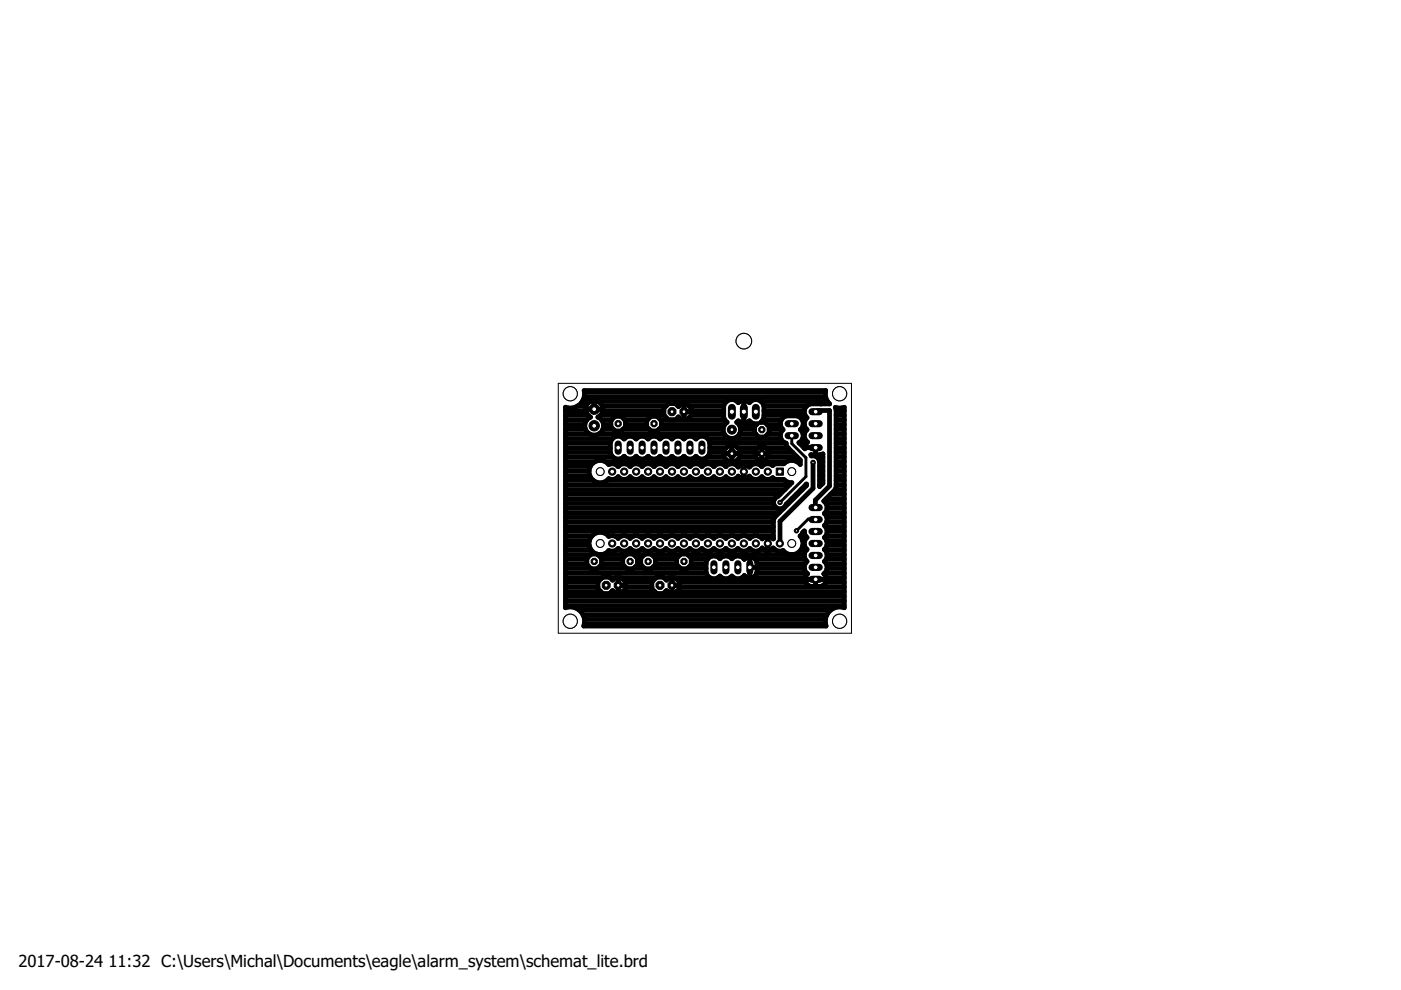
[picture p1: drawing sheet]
<svg xmlns="http://www.w3.org/2000/svg" width="297mm" height="210mm" viewBox="0 0 297 210" stroke-linecap="round" stroke-linejoin="round" font-family="sans-serif">
<defs><g id="words">
<g font-size="3.5">
<text x="3.9" y="205">2017-08-24</text>
<text x="23" y="205">11:32 C:\Users\Michal\Documents\eagle\alarm_system\schemat_lite.brd</text>
</g>
</g></defs>
<g fill="none" stroke="#000" stroke-width="1">
<path d="M119.9 95h9.5M119.9 89h4.5M119.9 97.9h6.3M119.9 99.9h5M119.9 98.9h5.3M119.9 96.9h10.1M119.9 95.9h9.5M119.9 94h9.5M119.9 93h10M119.9 92h5.1M119.9 91h4.2M119.9 90h4.1"/>
<path d="M119.9 88.1h4.8M119.9 87.1h4.2M122.4 86.1h1.8M123.5 85.1h1.6M123.9 84.1h51.2M123.9 83.1h51.1M124.1 86.8h3.7M125.2 85.1a1.85 1.85 0 0 0-1.1 1.7 1.85 1.85 0 0 0 1.1 1.7 1.99 1.99 0 0 0-.8 3 1.99 1.99 0 0 0 3.2 0 1.99 1.99 0 0 0-.8-3 1.86 1.86 0 0 0 1-1.7 1.86 1.86 0 0 0-1-1.7M125.2 85.1l.7-.2 .9 .2M126 84.9v1.9M126 86.1h.1M126 85.1h.1"/>
<path d="M126.8 85.1h27.3M127 92h26.5M127.3 88.1h13.5M127.6 89h2.1M127.7 86.1h13.5M127.8 91h2.2M127.8 87.1h13M128 90h1.5M128.3 97.9h38.5M129.7 93.2a1.64 1.64 0 0 1 2.6-.1 1.6 1.6 0 0 1 2.6 0 1.6 1.6 0 0 1 2.5 0 1.58 1.58 0 0 1 2.5 0 1.6 1.6 0 0 1 2.6 0 1.6 1.6 0 0 1 2.5 0 1.6 1.6 0 0 1 2.6 0 1.65 1.65 0 0 1 1.7-.6 1.65 1.65 0 0 1 1.2 1.3v2.2a1.66 1.66 0 0 1-1.3 1.3 1.66 1.66 0 0 1-1.6-.6 1.6 1.6 0 0 1-2.6 0 1.6 1.6 0 0 1-2.5 0 1.6 1.6 0 0 1-2.6 0 1.58 1.58 0 0 1-2.5 0 1.6 1.6 0 0 1-2.5 0 1.6 1.6 0 0 1-2.6 0 1.66 1.66 0 0 1-1.7 .6 1.66 1.66 0 0 1-1.2-1.3v-2.2zM131 98.9h.1M131.1 98.9a1.55 1.55 0 0 0-2-.4 2.37 2.37 0 0 0-3.5-.2 2.37 2.37 0 0 0 0 3.4 2.37 2.37 0 0 0 3.5-.2 1.55 1.55 0 0 0 2-.5 1.6 1.6 0 0 0 2.5 0 1.6 1.6 0 0 0 2.5 0 1.58 1.58 0 0 0 2.6 0 1.6 1.6 0 0 0 2.5 0 1.6 1.6 0 0 0 2.5 0 1.6 1.6 0 0 0 2.6 0 1.6 1.6 0 0 0 2.5 0 1.6 1.6 0 0 0 2.6 0 1.6 1.6 0 0 0 2.5 0 1.61 1.61 0 0 0 2.6-.1 1.49 1.49 0 0 0 2.4 0 1.63 1.63 0 0 0 2.6 .1 1.56 1.56 0 0 0 2.3 .3l.6 .3h1.8l.3 .4 .9 .3h.5l-2.9 2.9-.8 .6"/>
<path d="M131.1 98.9a1.6 1.6 0 0 1 2.5 0M132.1 91h5.6M132.1 96.9h.4M132.2 93h.2M132.5 89h4.8M132.6 90h4.5M133.5 98.9h.1M133.6 98.9a1.6 1.6 0 0 1 2.5 0M134.7 96.9h.3M134.7 93h.3M136.1 98.9h.1M136.1 98.9a1.58 1.58 0 0 1 2.6 0 1.6 1.6 0 0 1 2.5 0 1.6 1.6 0 0 1 2.5 0 1.6 1.6 0 0 1 2.6 0 1.6 1.6 0 0 1 2.5 0 1.6 1.6 0 0 1 2.6 0 1.6 1.6 0 0 1 2.5 0 1.61 1.61 0 0 1 2.6 .1"/>
<path d="M137.2 96.9h.4M137.3 93h.2M138.6 98.9h.1M139.7 91h13.6M139.8 96.9h.3M139.8 93h.3M140.1 89h13.6M140.2 90h13.4M141.2 98.9h.1M141.8 89l-1-1v-1.4l1-1h1.4l.6 .6 .6-.5h1.3l.9 .9v1.4l-.9 .9h-1.3l-.6-.5-.6 .6M142.3 96.9h.4M142.4 93h.2"/>
<path d="M143.7 98.9h.1M143.7 86.1h.3M144.8 96.9h.4M144.9 93h.2M145 85.7v3.2M145 87.3h1.6M145 88.1h.1M145 87.1h.1M145 86.1h.1M146.1 86.1h7.4M146.2 98.9h.1M146.5 88.1h6.9"/>
<path d="M146.6 87.1h6.8M147.4 96.9h.3M147.4 93h.3M148.8 98.9h.1M149.9 96.9h3.6M150 93h15.6M150.5 95h3.5M150.5 95.9h3M150.5 94h16.1M151.3 98.9h.1M153.4 86.1a1.74 1.74 0 0 1 1.3-1.4 1.74 1.74 0 0 1 1.8 .7 1.58 1.58 0 0 1 2.4 0 1.72 1.72 0 0 1 1.8-.7 1.72 1.72 0 0 1 1.3 1.4M153.4 86.1v2.4l.3 .6 .5 .5"/>
<path d="M153.5 96.2h3.4M153.8 98.9h.2M154.5 97.9l-1-1v-1.4l1-1h1.4l1 1v1.4l-1 1M155.2 95h.1M155.2 94.5v3.4M155.2 96.9h.1M155.2 95.9h.1M156.3 85.1h.5M156.4 95h4.3M156.4 98.9h.3M156.5 99a1.54 1.54 0 0 1 2.4 0M156.5 99h.1"/>
<path d="M156.7 90h3.7M156.8 92h3.4M156.9 96.9h3.3M156.9 95.9h3.2M157 91h3M157.7 84.9v4.8M157.7 98.5v3M157.7 100h.1M157.7 87.3h.1M157.7 89h.1M157.7 99.9h.1M157.7 98.9h.1"/>
<path d="M157.7 88.1h.1M157.7 87.1h.1M157.7 86.1h.1M157.7 85.1h.1M158.6 85.1h.6M158.7 98.9h.3M158.9 99a1.63 1.63 0 0 1 2.6-.1 1.56 1.56 0 0 1 2.3-.2l.6-.4h1.8a2.28 2.28 0 0 1 3.5 .2v-1l-2.8-2.8-.2-.7a1.65 1.65 0 0 1-1.2-1.3 1.65 1.65 0 0 1 .5-1.6 1.67 1.67 0 0 1-.5-1.7 1.67 1.67 0 0 1 1.3-1.2h2.2a1.66 1.66 0 0 1 1.3 1.2 1.66 1.66 0 0 1-.6 1.7 1.62 1.62 0 0 1-.3 2.8l1.3 1.3 .1-.9 .4-.6a1.64 1.64 0 0 1-.1-2.6 1.63 1.63 0 0 1 0-2.5 1.67 1.67 0 0 1-.5-1.7 1.67 1.67 0 0 1 1.3-1.3h4a2.8 2.8 0 0 1-.8-2.8h-51.3a3 3 0 0 1-3.9 3.5v42.6a3 3 0 0 1 3.2 .7 3 3 0 0 1 .7 3.1h51.4a3 3 0 0 1 .7-3.1 3 3 0 0 1 3.1-.7v-42.5l-.6 .1-1.3-.1 .2 .4v16.5l-.2 .5-2.5 2.4a1.65 1.65 0 0 1 .2 2.7 1.63 1.63 0 0 1 0 2.5 1.63 1.63 0 0 1 0 2.6 1.63 1.63 0 0 1 0 2.5 1.63 1.63 0 0 1 0 2.5 1.64 1.64 0 0 1-.1 2.7l.5 .8M158.9 99h.1M160.1 96.2h2.8M161.3 85.1h14.2M161.5 98.9h.1M161.5 95h.1"/>
<path d="M161.5 94.8v2.8M161.5 96.9h.1M161.5 95.9h.1M161.7 89h4M162 86.1v2.4l-.3 .6-.4 .5h.9l.9 .9v1.2l-.9 .9h-1.3l-.9-.9v-1.2l.6-.6h-.7l-.6-.3-.4-.4a1.63 1.63 0 0 1-2.4 0l-.3 .3a1.88 1.88 0 0 1 .4 2.8 1.88 1.88 0 0 1-2.8 0 1.88 1.88 0 0 1 .3-2.8M162 88.1h8.7M162 87.1h8.5M162 86.1h9M162.3 95h4.8M162.6 90h2.9M162.8 96.9h6.3M162.8 92h2.7"/>
<path d="M162.9 95.9h5.2M163.1 91h2.8M169 97.9h.7M169.5 94h1.5M169.8 91h1.2M170.1 89h.6M170.2 93h.4M170.3 92h.3M170.3 90h.2M170.5 95l2.5-.1-.1 1.5M171.9 96.4h1.9l.7-.2v6.3l-.7 .7v-5.4a1.39 1.39 0 0 0-1.8-1.1zM172.4 98v5.5l-7 7v4.5"/>
<path d="M172.9 95.9h.1M173.2 96.9h1.3M173.4 87h2.5v16l-3 3v1.5M173.8 97.9h.7M173.8 99.9h.7M173.8 98.9h.7M174 85.6l.1 .1M177.3 95h1.7M177.3 89h1.7M177.3 97.9h1.7M177.3 99.9h1.7M177.3 98.9h1.7"/>
<path d="M177.3 96.9h1.7M177.3 95.9h1.7M177.3 94h1.7M177.3 93h1.7M177.3 92h1.7M177.3 91h1.7M177.3 90h1.7M177.3 88.1h1.7M177.3 87.1h1.7M119.9 117.6h5.3M119.9 119.5h4.5M119.9 118.6h4.5"/>
<path d="M119.9 116.6h5.4M119.9 115.6h5M119.9 114.6h5.1M119.9 113.6h5.6M119.9 112.6h44.1M119.9 111.7h44.1M119.9 110.7h44.1M119.9 109.7h44.3M119.9 108.7h45.3M119.9 107.7h44.9M119.9 106.7h44.1M119.9 105.8h44.3"/>
<path d="M119.9 104.8h45.5M119.9 103.8h46.5M119.9 102.8h47.5M119.9 101.8h5.9M119.9 100.9h5.2M126.7 117.6h6.2M127.5 119.5h4.5M127.5 118.6h4.5M128.7 101.8h37.7M129 113.6h.3M130.3 113.6h1.6M130.7 116.6h.7"/>
<path d="M132.8 113.6h1.6M133.3 116.6h.6M134.3 117.6h2.4M135.1 119.5h.7M135.1 118.6h.7M135.3 113.6h1.6M135.8 116.6h.6M137.9 113.6h1.6M138.1 117.6h6.2M138.3 116.6a1.59 1.59 0 0 1-2.2-.3 1.6 1.6 0 0 1-2.5 0 1.6 1.6 0 0 1-2.5 0 1.59 1.59 0 0 1-2 .4l-.5 .5-.9 .4M138.3 116.6l.4-.3 .3 .3M138.4 116.6h.6"/>
<path d="M139 119.5h4.5M139 118.6h4.5M139 116.6l.6 .3h.7l.6-.3M140.4 113.6h1.6M140.9 116.6l.3-.3 .3 .3M140.9 116.6h.6M141.5 116.6a1.61 1.61 0 0 0 2.2-.3l.4 .3M142.9 113.6h1.6M143.4 116.6h.7M144.1 116.6a1.61 1.61 0 0 0 2.2-.3l.3 .3M145.5 113.6h1.6M145.8 117.6h24.7"/>
<path d="M146 116.6h.6M146.6 119.5h3.1M146.6 118.6h3.4M146.6 116.6a1.61 1.61 0 0 0 2.2-.3l.4 .3M148 113.6h1.6M148.5 116.6h.6M149.2 116.6a1.61 1.61 0 0 0 2.2-.3l.3 .3M150.6 113.6h1.6M151 116.6h.7M151.7 116.6a1.62 1.62 0 0 0 2.2-.3l.3 .3M153.1 113.6h1.6M153.6 116.6h.6"/>
<path d="M154.2 116.6l.7 .3h.6l.6-.3M155.6 113.6h1.6M156.1 116.6l.3-.3a1.61 1.61 0 0 0 2.2 .3M156.1 116.6h.7M157.7 100.9h.1M157.8 118.6h.1M158.2 113.6h1.6M158.6 116.6l.4-.3a1.61 1.61 0 0 0 2.2 .3M158.7 116.6h.6M159 118v4.6M159 119.5h.1M159 118.6h.1"/>
<path d="M160.1 118.6l.4 .8v1.8a1.53 1.53 0 0 1-1.1 1.3 1.53 1.53 0 0 1-1.6-.5 1.65 1.65 0 0 1-2.6 .1 1.63 1.63 0 0 1-2.6 0 1.67 1.67 0 0 1-1.7 .6 1.67 1.67 0 0 1-1.2-1.3v-2.2a1.67 1.67 0 0 1 1.2-1.3 1.67 1.67 0 0 1 1.7 .6 1.64 1.64 0 0 1 2.6 0 1.64 1.64 0 0 1 2.6 .1M160.1 118.6a1.54 1.54 0 0 0-2.3 0M160.1 118.6h10.6M160.5 119.5h10.2M160.7 113.6h3.3M161.2 116.6l.4-.4a1.52 1.52 0 0 0 2.4 0 1.62 1.62 0 0 0 2 .5l.5 .5 .9 .4M161.2 116.6h.9M162.8 113.7v3M162.8 115.2h.1M162.8 116.6h.1M162.8 115.6h.1M162.8 114.6h.1"/>
<path d="M163.4 116.6h1M164.2 105.8a1.36 1.36 0 0 0 .6 2 1.36 1.36 0 0 0 1.9-.9l4.3-4.3v.4l-6.8 6.7-.2 .6v4a1.52 1.52 0 0 0-2.4 0 1.63 1.63 0 0 0-2.6-.1 1.6 1.6 0 0 0-2.6 0 1.6 1.6 0 0 0-2.5 0 1.6 1.6 0 0 0-2.5 0 1.6 1.6 0 0 0-2.6 0 1.6 1.6 0 0 0-2.5 0 1.6 1.6 0 0 0-2.6 0 1.6 1.6 0 0 0-2.5 0 1.6 1.6 0 0 0-2.5 0 1.58 1.58 0 0 0-2.6 0 1.6 1.6 0 0 0-2.5 0 1.6 1.6 0 0 0-2.5 0 1.59 1.59 0 0 0-2-.5 2.36 2.36 0 0 0-3.8 .2 2.36 2.36 0 0 0 1.3 3.6h-1.3l-.9 .9v1.3l.9 .9h1.3l.9-.9v-1.3l-.8-.9 .1 .1M166 107.7h.2M166.9 106.7h.3M167.8 105.8h.4M168.8 104.8h.3M169.7 113.6h1.1M169.8 103.8h.3M169.8 116.6h1.2M170.2 114.6h.4M170.2 115.6h.4M170.4 112.6h.1"/>
<path d="M170.8 113.6l-.3-1-.9 1.1a2.35 2.35 0 0 1-1.3 3.9M170.8 113.6l.3 .4a1.63 1.63 0 0 0 0 2.5 1.63 1.63 0 0 0 0 2.5 1.64 1.64 0 0 0 .1 2.7l-.5 .8M170.8 102.8h.2M173.8 102.8h.3M173.8 101.8h.7M173.8 100.9h.7M174.9 116.6h4.1M174.9 108.7h4.1M175 111.7h4M175.1 113.6h3.9M175.1 105.8h3.9M175.1 106.7h3.9"/>
<path d="M175.2 118.6h3.8M175.2 119.5h3.8M175.2 114.6h3.8M175.3 110.7h3.7M175.3 109.7h3.7M175.3 115.6h3.7M175.3 117.6h3.7M175.3 112.6h3.7M175.3 107.7h3.7M176.1 104.8h2.9M177.1 103.8h1.9M177.3 102.8h1.7"/>
<path d="M177.3 101.8h1.7M177.3 100.9h1.7M119.9 122.5h7.8M119.9 128.4h59.1M119.9 127.4h59.1M119.9 126.4h59.1M119.9 125.4h7.5M119.9 124.5h6.9M119.9 123.5h6.9M119.9 121.5h29.9M119.9 120.5h5.4M122.8 129.4h53.3"/>
<path d="M123.6 130.4h51.7M123.9 132.3h51.1M123.9 131.3h51.1M126.7 120.5h6.2M129.3 122.5h9.8M129.6 125.4h.5M130.4 122.5l-.5 .5-.7-.6h-1.4l-1 1v1.4l1 1h1.4l.7-.6 .5 .5h1.3l1-.9v-1.4M131.1 124.1h1.6M131.1 122.5v3.2M131.1 125.4h.1M131.1 124.5h.1M131.1 123.5h.1"/>
<path d="M131.7 122.5l1 .9M132 125.4h6.8M132.7 124.5h5.5M132.7 123.5h5.5M134.3 120.5h2.4M138.1 120.5h6.2M140.8 122.5h9.7M141.1 125.4h.5M141.8 122.5l-.5 .5-.6-.6h-1.5l-1 1v1.4l1 1h1.5l.6-.6 .5 .5h1.4l.9-.9v-1.4M142.5 122.5v3.2M142.5 124.1h1.6M142.5 125.4h.1"/>
<path d="M142.5 124.5h.1M142.5 123.5h.1M143.2 122.5l.9 .9M143.4 125.4h35.6M144.1 124.5h34.9M144.1 123.5h26.7M145.7 120.5h4M152.2 122.5h.8M154.8 122.5h.8M157.3 122.5h1.2M159 122.5h.1M159 120.3h1.5"/>
<path d="M159 121.5h.1M159 120.5h.1M159.5 122.5h11.2M160.4 121.5h10.6M160.5 120.5h10M170.7 122.8h4.5M170.7 122.5l.1 .9M172.9 122.8v1.6M172.9 123.5h.1M174.8 121.5h4.2M175.1 123.5h3.9M175.2 122.5a1.53 1.53 0 0 1-1.4 1.9l-2-.1-.6-.3-.4-.6"/>
<path d="M175.2 122.5h3.8M175.3 120.5h3.7"/>
<circle cx="131.1" cy="89.8" r="1.67"/>
<circle cx="138.7" cy="89.8" r="1.68"/>
<circle cx="161.5" cy="96.2" r="1.54"/>
<circle cx="133.6" cy="119" r="1.68"/>
<circle cx="137.4" cy="119" r="1.68"/>
<circle cx="145" cy="119" r="1.68"/>
</g>
<path d="M167.9 92.4v1.6l3 3v4l-5.5 5.5M173.4 87l-.5 .3M165.4 115l-.1 .2M172.9 107.5v.1M172.9 110.2l-1.5-.2-2.5 2.5" fill="none" stroke="#000" stroke-width=".61"/>
<circle cx="155.2" cy="91.1" r=".95" fill="#000" stroke="#000" stroke-width=".21"/>
<circle cx="155.2" cy="91.1" r=".4" fill="#fff" stroke="#000" stroke-width=".21"/>
<circle cx="155.2" cy="96.2" r="1.03" fill="#000" stroke="#000" stroke-width=".21"/>
<circle cx="155.2" cy="96.2" r=".4" fill="#fff" stroke="#000" stroke-width=".21"/>
<circle cx="161.5" cy="91.1" r=".71" fill="#000" stroke="#000" stroke-width=".21"/>
<circle cx="161.5" cy="91.1" r=".4" fill="#fff" stroke="#000" stroke-width=".21"/>
<circle cx="161.5" cy="96.2" r=".71" fill="#000" stroke="#000" stroke-width=".21"/>
<circle cx="161.5" cy="96.2" r=".4" fill="#fff" stroke="#000" stroke-width=".21"/>
<path d="M155.2 86.5v1.6" fill="none" stroke="#000" stroke-width="1.7"/>
<circle cx="155.2" cy="87.3" r=".55" fill="#fff" stroke="#000" stroke-width=".21"/>
<path d="M157.7 86.5v1.6" fill="none" stroke="#000" stroke-width="1.7"/>
<circle cx="157.7" cy="87.3" r=".55" fill="#fff" stroke="#000" stroke-width=".21"/>
<path d="M160.3 86.5v1.6" fill="none" stroke="#000" stroke-width="1.7"/>
<circle cx="160.3" cy="87.3" r=".55" fill="#fff" stroke="#000" stroke-width=".21"/>
<path d="M159 119.5v1.6" fill="none" stroke="#000" stroke-width="1.5"/>
<circle cx="159" cy="120.3" r=".51" fill="#fff" stroke="#000" stroke-width=".21"/>
<path d="M156.4 119.5v1.6" fill="none" stroke="#000" stroke-width="1.5"/>
<circle cx="156.4" cy="120.3" r=".51" fill="#fff" stroke="#000" stroke-width=".21"/>
<path d="M153.9 119.5v1.6" fill="none" stroke="#000" stroke-width="1.5"/>
<circle cx="153.9" cy="120.3" r=".51" fill="#fff" stroke="#000" stroke-width=".21"/>
<path d="M151.4 119.5v1.6" fill="none" stroke="#000" stroke-width="1.5"/>
<circle cx="151.4" cy="120.3" r=".51" fill="#fff" stroke="#000" stroke-width=".21"/>
<path d="M172.2 94.9h1.5" fill="none" stroke="#000" stroke-width="1.5"/>
<circle cx="172.9" cy="94.9" r=".51" fill="#fff" stroke="#000" stroke-width=".21"/>
<path d="M172.2 92.4h1.5" fill="none" stroke="#000" stroke-width="1.5"/>
<circle cx="172.9" cy="92.4" r=".51" fill="#fff" stroke="#000" stroke-width=".21"/>
<path d="M172.2 89.8h1.5" fill="none" stroke="#000" stroke-width="1.5"/>
<circle cx="172.9" cy="89.8" r=".51" fill="#fff" stroke="#000" stroke-width=".21"/>
<path d="M172.2 87.3h1.5" fill="none" stroke="#000" stroke-width="1.5"/>
<circle cx="172.9" cy="87.3" r=".51" fill="#fff" stroke="#000" stroke-width=".21"/>
<path d="M172.2 107.6h1.5" fill="none" stroke="#000" stroke-width="1.5"/>
<circle cx="172.9" cy="107.6" r=".51" fill="#fff" stroke="#000" stroke-width=".21"/>
<path d="M172.2 110.2h1.5" fill="none" stroke="#000" stroke-width="1.5"/>
<circle cx="172.9" cy="110.2" r=".51" fill="#fff" stroke="#000" stroke-width=".21"/>
<path d="M172.2 112.7h1.5" fill="none" stroke="#000" stroke-width="1.5"/>
<circle cx="172.9" cy="112.7" r=".51" fill="#fff" stroke="#000" stroke-width=".21"/>
<path d="M172.2 115.2h1.5" fill="none" stroke="#000" stroke-width="1.5"/>
<circle cx="172.9" cy="115.2" r=".51" fill="#fff" stroke="#000" stroke-width=".21"/>
<path d="M172.2 117.8h1.5" fill="none" stroke="#000" stroke-width="1.5"/>
<circle cx="172.9" cy="117.8" r=".51" fill="#fff" stroke="#000" stroke-width=".21"/>
<path d="M172.2 120.3h1.5" fill="none" stroke="#000" stroke-width="1.5"/>
<circle cx="172.9" cy="120.3" r=".51" fill="#fff" stroke="#000" stroke-width=".21"/>
<path d="M172.2 122.8h1.5" fill="none" stroke="#000" stroke-width="1.5"/>
<circle cx="172.9" cy="122.8" r=".51" fill="#fff" stroke="#000" stroke-width=".21"/>
<path d="M148.8 94.1v1.6" fill="none" stroke="#000" stroke-width="1.5"/>
<circle cx="148.8" cy="94.9" r=".51" fill="#fff" stroke="#000" stroke-width=".21"/>
<path d="M146.3 94.1v1.6" fill="none" stroke="#000" stroke-width="1.5"/>
<circle cx="146.3" cy="94.9" r=".51" fill="#fff" stroke="#000" stroke-width=".21"/>
<path d="M143.7 94.1v1.6" fill="none" stroke="#000" stroke-width="1.5"/>
<circle cx="143.7" cy="94.9" r=".51" fill="#fff" stroke="#000" stroke-width=".21"/>
<path d="M141.2 94.1v1.6" fill="none" stroke="#000" stroke-width="1.5"/>
<circle cx="141.2" cy="94.9" r=".51" fill="#fff" stroke="#000" stroke-width=".21"/>
<path d="M138.7 94.1v1.6" fill="none" stroke="#000" stroke-width="1.5"/>
<circle cx="138.7" cy="94.9" r=".51" fill="#fff" stroke="#000" stroke-width=".21"/>
<path d="M136.1 94.1v1.6" fill="none" stroke="#000" stroke-width="1.5"/>
<circle cx="136.1" cy="94.9" r=".51" fill="#fff" stroke="#000" stroke-width=".21"/>
<path d="M133.6 94.1v1.6" fill="none" stroke="#000" stroke-width="1.5"/>
<circle cx="133.6" cy="94.9" r=".51" fill="#fff" stroke="#000" stroke-width=".21"/>
<path d="M131.1 94.1v1.6" fill="none" stroke="#000" stroke-width="1.5"/>
<circle cx="131.1" cy="94.9" r=".51" fill="#fff" stroke="#000" stroke-width=".21"/>
<path d="M167.1 89.8h1.5" fill="none" stroke="#000" stroke-width="1.5"/>
<circle cx="167.9" cy="89.8" r=".51" fill="#fff" stroke="#000" stroke-width=".21"/>
<path d="M167.1 92.4h1.5" fill="none" stroke="#000" stroke-width="1.5"/>
<circle cx="167.9" cy="92.4" r=".51" fill="#fff" stroke="#000" stroke-width=".21"/>
<circle cx="142.5" cy="87.3" r=".92" fill="#000" stroke="#000" stroke-width=".21"/>
<circle cx="142.5" cy="87.3" r=".4" fill="#fff" stroke="#000" stroke-width=".21"/>
<circle cx="145" cy="87.3" r=".92" fill="#000" stroke="#000" stroke-width=".21"/>
<circle cx="145" cy="87.3" r=".4" fill="#fff" stroke="#000" stroke-width=".21"/>
<circle cx="128.5" cy="124.1" r=".92" fill="#000" stroke="#000" stroke-width=".21"/>
<circle cx="128.5" cy="124.1" r=".4" fill="#fff" stroke="#000" stroke-width=".21"/>
<circle cx="131.1" cy="124.1" r=".92" fill="#000" stroke="#000" stroke-width=".21"/>
<circle cx="131.1" cy="124.1" r=".4" fill="#fff" stroke="#000" stroke-width=".21"/>
<circle cx="139.9" cy="124.1" r=".92" fill="#000" stroke="#000" stroke-width=".21"/>
<circle cx="139.9" cy="124.1" r=".4" fill="#fff" stroke="#000" stroke-width=".21"/>
<circle cx="142.5" cy="124.1" r=".92" fill="#000" stroke="#000" stroke-width=".21"/>
<circle cx="142.5" cy="124.1" r=".4" fill="#fff" stroke="#000" stroke-width=".21"/>
<path d="M164.6 99.2h1.5v1.6h-1.5z" fill="#000" stroke="#000" stroke-width=".21"/>
<circle cx="165.3" cy="100" r=".51" fill="#fff" stroke="#000" stroke-width=".21"/>
<circle cx="162.8" cy="100" r=".76" fill="#000" stroke="#000" stroke-width=".21"/>
<circle cx="162.8" cy="100" r=".51" fill="#fff" stroke="#000" stroke-width=".21"/>
<circle cx="160.3" cy="100" r=".76" fill="#000" stroke="#000" stroke-width=".21"/>
<circle cx="160.3" cy="100" r=".51" fill="#fff" stroke="#000" stroke-width=".21"/>
<circle cx="157.7" cy="100" r=".76" fill="#000" stroke="#000" stroke-width=".21"/>
<circle cx="157.7" cy="100" r=".51" fill="#fff" stroke="#000" stroke-width=".21"/>
<circle cx="155.2" cy="100" r=".76" fill="#000" stroke="#000" stroke-width=".21"/>
<circle cx="155.2" cy="100" r=".51" fill="#fff" stroke="#000" stroke-width=".21"/>
<circle cx="152.6" cy="100" r=".76" fill="#000" stroke="#000" stroke-width=".21"/>
<circle cx="152.6" cy="100" r=".51" fill="#fff" stroke="#000" stroke-width=".21"/>
<circle cx="150.1" cy="100" r=".76" fill="#000" stroke="#000" stroke-width=".21"/>
<circle cx="150.1" cy="100" r=".51" fill="#fff" stroke="#000" stroke-width=".21"/>
<circle cx="147.6" cy="100" r=".76" fill="#000" stroke="#000" stroke-width=".21"/>
<circle cx="147.6" cy="100" r=".51" fill="#fff" stroke="#000" stroke-width=".21"/>
<circle cx="145" cy="100" r=".76" fill="#000" stroke="#000" stroke-width=".21"/>
<circle cx="145" cy="100" r=".51" fill="#fff" stroke="#000" stroke-width=".21"/>
<circle cx="142.5" cy="100" r=".76" fill="#000" stroke="#000" stroke-width=".21"/>
<circle cx="142.5" cy="100" r=".51" fill="#fff" stroke="#000" stroke-width=".21"/>
<circle cx="139.9" cy="100" r=".76" fill="#000" stroke="#000" stroke-width=".21"/>
<circle cx="139.9" cy="100" r=".51" fill="#fff" stroke="#000" stroke-width=".21"/>
<circle cx="137.4" cy="100" r=".76" fill="#000" stroke="#000" stroke-width=".21"/>
<circle cx="137.4" cy="100" r=".51" fill="#fff" stroke="#000" stroke-width=".21"/>
<circle cx="165.3" cy="115.2" r=".76" fill="#000" stroke="#000" stroke-width=".21"/>
<circle cx="165.3" cy="115.2" r=".51" fill="#fff" stroke="#000" stroke-width=".21"/>
<circle cx="162.8" cy="115.2" r=".76" fill="#000" stroke="#000" stroke-width=".21"/>
<circle cx="162.8" cy="115.2" r=".51" fill="#fff" stroke="#000" stroke-width=".21"/>
<circle cx="160.3" cy="115.2" r=".76" fill="#000" stroke="#000" stroke-width=".21"/>
<circle cx="160.3" cy="115.2" r=".51" fill="#fff" stroke="#000" stroke-width=".21"/>
<circle cx="157.7" cy="115.2" r=".76" fill="#000" stroke="#000" stroke-width=".21"/>
<circle cx="157.7" cy="115.2" r=".51" fill="#fff" stroke="#000" stroke-width=".21"/>
<circle cx="155.2" cy="115.2" r=".76" fill="#000" stroke="#000" stroke-width=".21"/>
<circle cx="155.2" cy="115.2" r=".51" fill="#fff" stroke="#000" stroke-width=".21"/>
<circle cx="152.6" cy="115.2" r=".76" fill="#000" stroke="#000" stroke-width=".21"/>
<circle cx="152.6" cy="115.2" r=".51" fill="#fff" stroke="#000" stroke-width=".21"/>
<circle cx="147.6" cy="115.2" r=".76" fill="#000" stroke="#000" stroke-width=".21"/>
<circle cx="147.6" cy="115.2" r=".51" fill="#fff" stroke="#000" stroke-width=".21"/>
<circle cx="145" cy="115.2" r=".76" fill="#000" stroke="#000" stroke-width=".21"/>
<circle cx="145" cy="115.2" r=".51" fill="#fff" stroke="#000" stroke-width=".21"/>
<circle cx="139.9" cy="115.2" r=".76" fill="#000" stroke="#000" stroke-width=".21"/>
<circle cx="139.9" cy="115.2" r=".51" fill="#fff" stroke="#000" stroke-width=".21"/>
<circle cx="137.4" cy="115.2" r=".76" fill="#000" stroke="#000" stroke-width=".21"/>
<circle cx="137.4" cy="115.2" r=".51" fill="#fff" stroke="#000" stroke-width=".21"/>
<circle cx="142.5" cy="115.2" r=".76" fill="#000" stroke="#000" stroke-width=".21"/>
<circle cx="142.5" cy="115.2" r=".51" fill="#fff" stroke="#000" stroke-width=".21"/>
<circle cx="150.1" cy="115.2" r=".76" fill="#000" stroke="#000" stroke-width=".21"/>
<circle cx="150.1" cy="115.2" r=".51" fill="#fff" stroke="#000" stroke-width=".21"/>
<circle cx="134.9" cy="100" r=".76" fill="#000" stroke="#000" stroke-width=".21"/>
<circle cx="134.9" cy="100" r=".51" fill="#fff" stroke="#000" stroke-width=".21"/>
<circle cx="132.3" cy="100" r=".76" fill="#000" stroke="#000" stroke-width=".21"/>
<circle cx="132.3" cy="100" r=".51" fill="#fff" stroke="#000" stroke-width=".21"/>
<circle cx="129.8" cy="100" r=".76" fill="#000" stroke="#000" stroke-width=".21"/>
<circle cx="129.8" cy="100" r=".51" fill="#fff" stroke="#000" stroke-width=".21"/>
<circle cx="134.9" cy="115.2" r=".76" fill="#000" stroke="#000" stroke-width=".21"/>
<circle cx="134.9" cy="115.2" r=".51" fill="#fff" stroke="#000" stroke-width=".21"/>
<circle cx="132.3" cy="115.2" r=".76" fill="#000" stroke="#000" stroke-width=".21"/>
<circle cx="132.3" cy="115.2" r=".51" fill="#fff" stroke="#000" stroke-width=".21"/>
<circle cx="129.8" cy="115.2" r=".76" fill="#000" stroke="#000" stroke-width=".21"/>
<circle cx="129.8" cy="115.2" r=".51" fill="#fff" stroke="#000" stroke-width=".21"/>
<circle cx="131.1" cy="89.8" r=".71" fill="#000" stroke="#000" stroke-width=".21"/>
<circle cx="131.1" cy="89.8" r=".4" fill="#fff" stroke="#000" stroke-width=".21"/>
<circle cx="138.7" cy="89.8" r=".71" fill="#000" stroke="#000" stroke-width=".21"/>
<circle cx="138.7" cy="89.8" r=".4" fill="#fff" stroke="#000" stroke-width=".21"/>
<circle cx="133.6" cy="119" r=".71" fill="#000" stroke="#000" stroke-width=".21"/>
<circle cx="133.6" cy="119" r=".4" fill="#fff" stroke="#000" stroke-width=".21"/>
<circle cx="126" cy="119" r=".71" fill="#000" stroke="#000" stroke-width=".21"/>
<circle cx="126" cy="119" r=".4" fill="#fff" stroke="#000" stroke-width=".21"/>
<circle cx="137.4" cy="119" r=".71" fill="#000" stroke="#000" stroke-width=".21"/>
<circle cx="137.4" cy="119" r=".4" fill="#fff" stroke="#000" stroke-width=".21"/>
<circle cx="145" cy="119" r=".71" fill="#000" stroke="#000" stroke-width=".21"/>
<circle cx="145" cy="119" r=".4" fill="#fff" stroke="#000" stroke-width=".21"/>
<circle cx="126" cy="86.8" r="1.1" fill="#000" stroke="#000" stroke-width=".21"/>
<circle cx="126" cy="86.8" r=".51" fill="#fff" stroke="#000" stroke-width=".21"/>
<circle cx="126" cy="90.3" r="1.1" fill="#000" stroke="#000" stroke-width=".21"/>
<circle cx="126" cy="90.3" r=".51" fill="#fff" stroke="#000" stroke-width=".21"/>
<circle cx="168.9" cy="112.5" r=".47" fill="#000" stroke="#000" stroke-width=".21"/>
<circle cx="168.9" cy="112.5" r=".25" fill="#fff" stroke="#000" stroke-width=".21"/>
<circle cx="165.4" cy="106.5" r=".47" fill="#000" stroke="#000" stroke-width=".21"/>
<circle cx="165.4" cy="106.5" r=".25" fill="#fff" stroke="#000" stroke-width=".21"/>
<circle cx="172.4" cy="98" r=".47" fill="#000" stroke="#000" stroke-width=".21"/>
<circle cx="172.4" cy="98" r=".25" fill="#fff" stroke="#000" stroke-width=".21"/>
<g fill="none" stroke="#000" stroke-width=".21">
<path d="M118.4 81.3h62.1v53h-62.1z"/>
<circle cx="120.9" cy="131.7" r="1.5"/>
</g>
<circle cx="120.9" cy="131.7" r="1.5" fill="#fff" stroke="#000" stroke-width=".21"/>
<circle cx="178" cy="131.7" r="1.5" fill="none" stroke="#000" stroke-width=".21"/>
<circle cx="178" cy="131.7" r="1.5" fill="#fff" stroke="#000" stroke-width=".21"/>
<circle cx="178" cy="83.5" r="1.5" fill="none" stroke="#000" stroke-width=".21"/>
<circle cx="178" cy="83.5" r="1.5" fill="#fff" stroke="#000" stroke-width=".21"/>
<circle cx="120.9" cy="83.5" r="1.5" fill="none" stroke="#000" stroke-width=".21"/>
<circle cx="120.9" cy="83.5" r="1.5" fill="#fff" stroke="#000" stroke-width=".21"/>
<circle cx="157.7" cy="72.3" r="1.65" fill="none" stroke="#000" stroke-width=".21"/>
<circle cx="157.7" cy="72.3" r="1.65" fill="#fff" stroke="#000" stroke-width=".21"/>
<circle cx="127.3" cy="100" r=".83" fill="none" stroke="#000" stroke-width=".21"/>
<circle cx="127.3" cy="100" r=".83" fill="#fff" stroke="#000" stroke-width=".21"/>
<circle cx="127.3" cy="115.2" r=".83" fill="none" stroke="#000" stroke-width=".21"/>
<circle cx="127.3" cy="115.2" r=".83" fill="#fff" stroke="#000" stroke-width=".21"/>
<circle cx="167.9" cy="115.2" r=".83" fill="none" stroke="#000" stroke-width=".21"/>
<circle cx="167.9" cy="115.2" r=".83" fill="#fff" stroke="#000" stroke-width=".21"/>
<circle cx="167.9" cy="100" r=".83" fill="none" stroke="#000" stroke-width=".21"/>
<circle cx="167.9" cy="100" r=".83" fill="#fff" stroke="#000" stroke-width=".21"/>
<use href="#words"/>
</svg>
